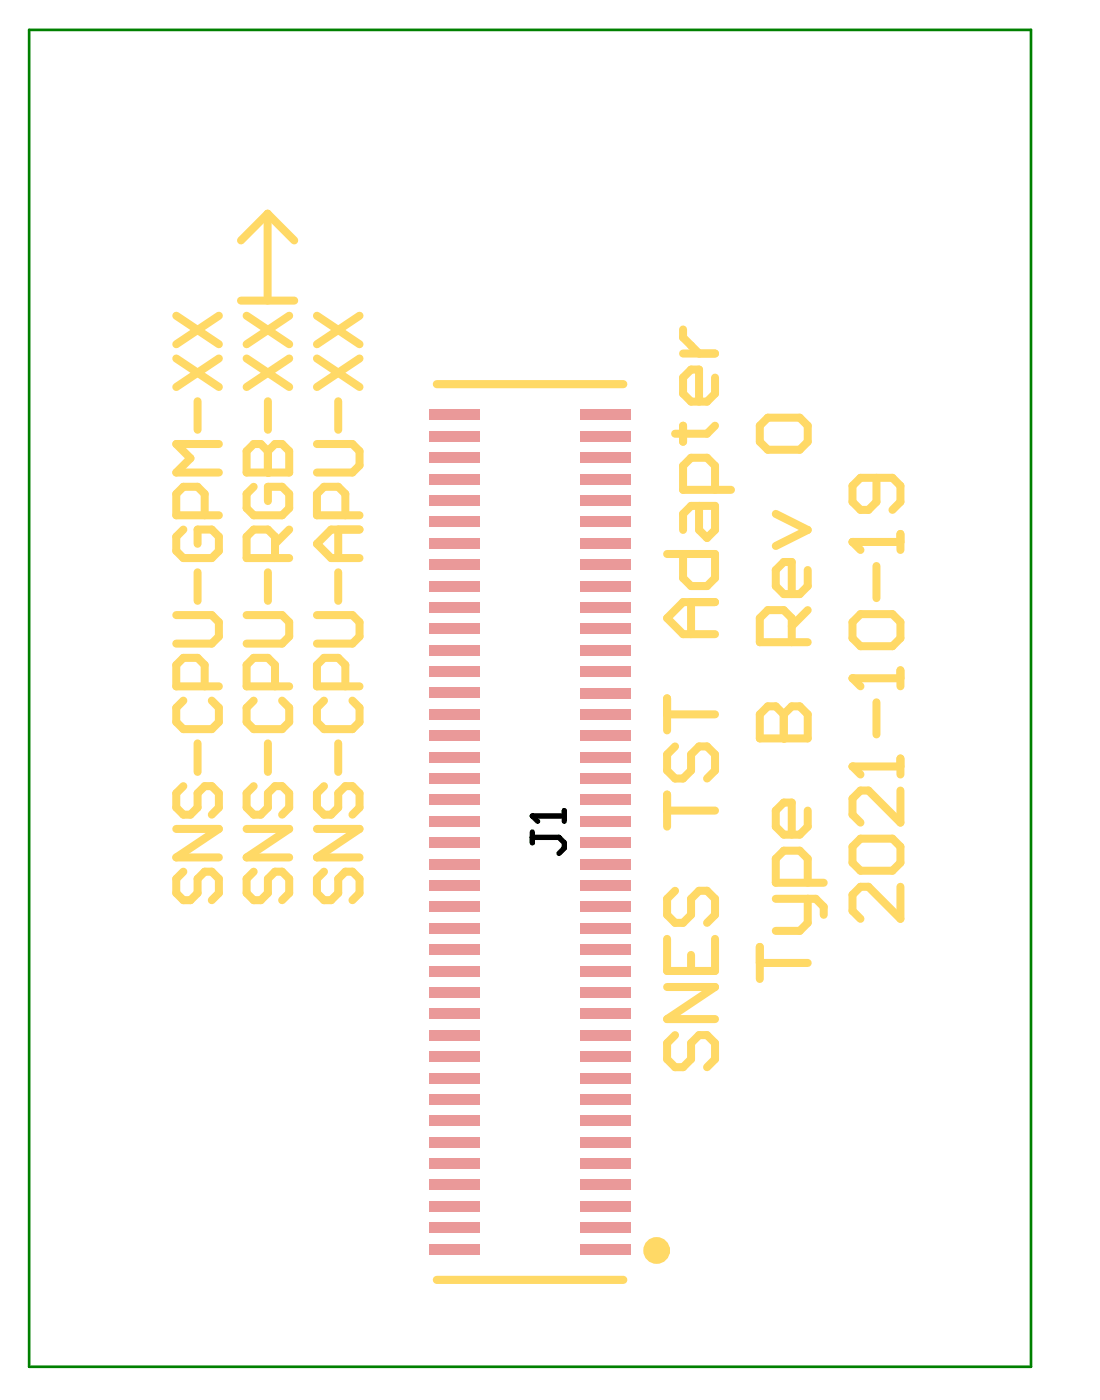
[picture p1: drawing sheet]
<svg xmlns="http://www.w3.org/2000/svg" width="68mm" height="87mm" viewBox="0 0 68 87" stroke-linecap="round" stroke-linejoin="round" font-family="sans-serif">
<g fill="#ea9999">
<path d="M26.7 30.8h3.2v.7h-3.2z" fill-rule="evenodd"/>
<path d="M26.7 32.1h3.2v.7h-3.2z" fill-rule="evenodd"/>
<path d="M26.7 33.5h3.2v.6h-3.2z" fill-rule="evenodd"/>
<path d="M26.7 25.5h3.2v.7h-3.2z" fill-rule="evenodd"/>
<path d="M26.7 26.8h3.2v.7h-3.2z" fill-rule="evenodd"/>
<path d="M26.7 28.2h3.2v.6h-3.2z" fill-rule="evenodd"/>
<path d="M26.7 29.5h3.2v.7h-3.2z" fill-rule="evenodd"/>
<path d="M36.1 30.8h3.1v.7h-3.1z" fill-rule="evenodd"/>
<path d="M36.1 32.1h3.1v.7h-3.1z" fill-rule="evenodd"/>
<path d="M36.1 33.5h3.1v.6h-3.1z" fill-rule="evenodd"/>
<path d="M36.1 25.5h3.1v.7h-3.1z" fill-rule="evenodd"/>
<path d="M36.1 26.8h3.1v.7h-3.1z" fill-rule="evenodd"/>
<path d="M36.1 28.2h3.1v.6h-3.1z" fill-rule="evenodd"/>
<path d="M36.1 29.5h3.1v.7h-3.1z" fill-rule="evenodd"/>
<path d="M36.1 38.8h3.1v.7h-3.1z" fill-rule="evenodd"/>
<path d="M26.7 38.8h3.2v.7h-3.2z" fill-rule="evenodd"/>
<path d="M26.7 37.5h3.2v.6h-3.2z" fill-rule="evenodd"/>
<path d="M36.1 37.5h3.1v.6h-3.1z" fill-rule="evenodd"/>
<path d="M26.7 36.1h3.2v.7h-3.2z" fill-rule="evenodd"/>
<path d="M36.1 36.1h3.1v.7h-3.1z" fill-rule="evenodd"/>
<path d="M26.7 34.8h3.2v.7h-3.2z" fill-rule="evenodd"/>
<path d="M36.1 34.8h3.1v.7h-3.1z" fill-rule="evenodd"/>
<path d="M36.1 44.1h3.1v.7h-3.1z" fill-rule="evenodd"/>
<path d="M26.7 44.1h3.2v.7h-3.2z" fill-rule="evenodd"/>
<path d="M26.7 42.8h3.2v.7h-3.2z" fill-rule="evenodd"/>
<path d="M36.1 42.8h3.1v.7h-3.1z" fill-rule="evenodd"/>
<path d="M26.7 41.5h3.2v.6h-3.2z" fill-rule="evenodd"/>
<path d="M36.1 41.5h3.1v.6h-3.1z" fill-rule="evenodd"/>
<path d="M26.7 40.1h3.2v.7h-3.2z" fill-rule="evenodd"/>
<path d="M36.1 40.1h3.1v.7h-3.1z" fill-rule="evenodd"/>
<path d="M36.1 49.5h3.1v.6h-3.1z" fill-rule="evenodd"/>
<path d="M26.7 49.5h3.2v.6h-3.2z" fill-rule="evenodd"/>
<path d="M26.7 48.1h3.2v.7h-3.2z" fill-rule="evenodd"/>
<path d="M36.1 48.1h3.1v.7h-3.1z" fill-rule="evenodd"/>
<path d="M26.7 46.8h3.2v.7h-3.2z" fill-rule="evenodd"/>
<path d="M36.1 46.8h3.1v.7h-3.1z" fill-rule="evenodd"/>
<path d="M26.7 45.5h3.2v.6h-3.2z" fill-rule="evenodd"/>
<path d="M36.1 45.5h3.1v.6h-3.1z" fill-rule="evenodd"/>
<path d="M36.1 54.8h3.1v.6h-3.1z" fill-rule="evenodd"/>
<path d="M26.7 54.8h3.2v.6h-3.2z" fill-rule="evenodd"/>
<path d="M26.7 53.4h3.2v.7h-3.2z" fill-rule="evenodd"/>
<path d="M36.1 53.4h3.1v.7h-3.1z" fill-rule="evenodd"/>
<path d="M26.7 52.1h3.2v.7h-3.2z" fill-rule="evenodd"/>
<path d="M36.1 52.1h3.1v.7h-3.1z" fill-rule="evenodd"/>
<path d="M26.7 50.8h3.2v.7h-3.2z" fill-rule="evenodd"/>
<path d="M36.1 50.8h3.1v.7h-3.1z" fill-rule="evenodd"/>
<path d="M36.1 60.1h3.1v.7h-3.1z" fill-rule="evenodd"/>
<path d="M26.7 60.1h3.2v.7h-3.2z" fill-rule="evenodd"/>
<path d="M26.7 58.8h3.2v.6h-3.2z" fill-rule="evenodd"/>
<path d="M36.1 58.8h3.1v.6h-3.1z" fill-rule="evenodd"/>
<path d="M26.7 57.4h3.2v.7h-3.2z" fill-rule="evenodd"/>
<path d="M36.1 57.4h3.1v.7h-3.1z" fill-rule="evenodd"/>
<path d="M26.7 56.1h3.2v.7h-3.2z" fill-rule="evenodd"/>
<path d="M36.1 56.1h3.1v.7h-3.1z" fill-rule="evenodd"/>
<path d="M36.1 65.4h3.1v.7h-3.1z" fill-rule="evenodd"/>
<path d="M26.7 65.4h3.2v.7h-3.2z" fill-rule="evenodd"/>
<path d="M26.7 64.1h3.2v.7h-3.2z" fill-rule="evenodd"/>
<path d="M36.1 64.1h3.1v.7h-3.1z" fill-rule="evenodd"/>
<path d="M26.7 62.8h3.2v.6h-3.2z" fill-rule="evenodd"/>
<path d="M36.1 62.8h3.1v.6h-3.1z" fill-rule="evenodd"/>
<path d="M26.7 61.4h3.2v.7h-3.2z" fill-rule="evenodd"/>
<path d="M36.1 61.4h3.1v.7h-3.1z" fill-rule="evenodd"/>
<path d="M36.1 70.8h3.1v.6h-3.1z" fill-rule="evenodd"/>
<path d="M26.7 70.8h3.2v.6h-3.2z" fill-rule="evenodd"/>
<path d="M26.7 69.4h3.2v.7h-3.2z" fill-rule="evenodd"/>
<path d="M36.1 69.4h3.1v.7h-3.1z" fill-rule="evenodd"/>
<path d="M26.7 68.1h3.2v.7h-3.2z" fill-rule="evenodd"/>
<path d="M36.1 68.1h3.1v.7h-3.1z" fill-rule="evenodd"/>
<path d="M26.7 66.8h3.2v.6h-3.2z" fill-rule="evenodd"/>
<path d="M36.1 66.8h3.1v.6h-3.1z" fill-rule="evenodd"/>
<path d="M36.1 72.1h3.1v.7h-3.1z" fill-rule="evenodd"/>
<path d="M26.7 72.1h3.2v.7h-3.2z" fill-rule="evenodd"/>
<path d="M36.1 73.4h3.1v.7h-3.1z" fill-rule="evenodd"/>
<path d="M26.7 73.4h3.2v.7h-3.2z" fill-rule="evenodd"/>
<path d="M36.1 74.8h3.1v.6h-3.1z" fill-rule="evenodd"/>
<path d="M26.7 74.8h3.2v.6h-3.2z" fill-rule="evenodd"/>
<path d="M36.1 77.4h3.1v.7h-3.1z" fill-rule="evenodd"/>
<path d="M26.7 76.1h3.2v.6h-3.2z" fill-rule="evenodd"/>
<path d="M26.7 77.4h3.2v.7h-3.2z" fill-rule="evenodd"/>
<path d="M36.1 76.1h3.1v.6h-3.1z" fill-rule="evenodd"/>
</g>
<path d="M27.2 23.9h11.6M27.2 79.7h11.6" fill="none" stroke="#ffd966" stroke-width=".51"/>
<g fill="none" stroke="#ffd966" stroke-width=".5">
<path d="M15 18.7h3.3M16.7 13.3l1.6 1.7M16.7 13.3v5.4M16.7 13.3l-1.7 1.7M41.5 34.5h3v1.5l-.5 .5h-1l-.5-.5v-1.5M42.5 20.5v.5l1 1M42.5 26.5v1M42.5 22h2M43 37.5v2M43.5 31.5v1.5l.5 .5 .5-.5v-1.5h-1.5l-.5 .5v1M44.5 23.5v1l-.5 .5h-1l-.5-.5v-1l.5-.5h.5v2M44.5 30.5v-1.5l-.5-.5h-1l-.5 .5v1.5h3"/>
<path d="M44.5 37.5h-2l-1 1 1 1h2M44.5 26.5l-.5 .5h-2M41.5 43.5v2M41.5 49.5v1.9M41.5 58.4v2h3v-2M41.5 50.5h3M41.5 44.5h3M42 46.5l-.5 .5v1l.5 .5h.5l.5-.5v-1l.5-.5h.5l.5 .5v1l-.5 .5M42 55.4l-.5 .5v1l.5 .5h.5l.5-.5v-1l.5-.5h.5l.5 .5v1l-.5 .5M43 59.4v1M47.3 58.9v2M47.3 59.9h3"/>
<path d="M47.3 46h3v-1.5l-.5-.5h-.5l-.5 .5v1.5M48.3 55.9h2.5l.4 .5v.5M50.3 55.9v1.5l-.5 .5h-1.5M50.3 50.5v.9l-.5 .5h-1l-.5-.5v-.9l.5-.5h.5v1.9M50.3 54.9v-1.5l-.5-.5h-1l-.5 .5v1.5h2.9M41.5 61.4h3l-3 2h3M42 64.4l-.5 .5v1l.5 .5h.5l.5-.5v-1l.5-.5h.5l.5 .5v1l-.5 .5"/>
</g>
<circle cx="48.8" cy="46" r=".25" fill="#ffd966"/>
<path d="M47.8 26h2l.5 .5v1l-.5 .5h-2l-.5-.5v-1zM48.3 32l2 1-2 1M49.3 40v-1.5l-.5-.5h-1l-.5 .5v1.5h3M50.3 35.5v1l-.5 .5h-1l-.5-.5v-1l.5-.5h.5v2M50.3 38l-1 1M47.3 46v-1.5l.5-.5h.5l.5 .5v1.5M53 47.7h3M53.5 52.2h2l.5 .5v1l-.5 .5h-2l-.5-.5v-1zM56 47.2v1M56 49.2v2l-2-2h-.5l-.5 .5v1l.5 .5M56 55.2v2l-2-2h-.5l-.5 .5v1l.5 .5" fill="none" stroke="#ffd966" stroke-width=".5"/>
<circle cx="53" cy="47.7" r=".25" fill="#ffd966"/>
<path d="M53 47.7l.5 .5M53 42.2h3M54.5 43.7v2M56 41.7v1" fill="none" stroke="#ffd966" stroke-width=".5"/>
<circle cx="53" cy="42.2" r=".25" fill="#ffd966"/>
<path d="M53 33.7h3M53.5 38.2h2l.5 .5v1l-.5 .5h-2l-.5-.5v-1zM54.5 35.2v2M56 33.2v1M53 42.2l.5 .5" fill="none" stroke="#ffd966" stroke-width=".5"/>
<circle cx="53" cy="33.7" r=".25" fill="#ffd966"/>
<g fill="none" stroke="#ffd966" stroke-width=".5">
<path d="M11 19.7l2.6 1.7M13.6 19.7l-2.6 1.7M11 38.3h2.2l.4 .4v.9l-.4 .5h-2.2M11 22.3l2.6 1.8M11.4 33l-.4 .4v.9l.4 .4h1.8l.4-.4v-.9l-.4-.4h-.9v.8M12.3 25v1.7M12.3 35.6v1.8M12.7 32.1v-1.4l-.4-.4h-.9l-.4 .4v1.4h2.6M13.6 27.6h-2.6l.9 .9-.9 .9h2.6M13.6 22.3l-2.6 1.8M15.3 38.3h2.3l.4 .4v.9l-.4 .5h-2.3M15.3 29.4h2.7v-1.3l-.4-.5h-.5l-.4 .5v1.3"/>
<path d="M15.8 30.3l-.5 .4v.9l.5 .5h1.8l.4-.5v-.9l-.4-.4h-.9v.9M16.7 35.6v1.8M17.1 34.7v-1.3l-.4-.4h-.9l-.5 .4v1.3h2.7M18 33l-.9 .8M53 33.7l.5 .5M54.5 29.7v1.5l-.5 .5h-.5l-.5-.5v-1l.5-.5h2l.5 .5v1l-.5 .5M11 51.6h2.6l-2.6 1.8h2.6M11.4 54.3l-.4 .4v.9l.4 .4h.5l.4-.4v-.9l.4-.4h.5l.4 .4v.9l-.4 .4M11.4 43.6l-.4 .5v.8l.4 .5h1.8l.4-.5v-.8l-.4-.5M11.4 48.9l-.4 .5v.9l.4 .4h.5l.4-.4v-.9l.4-.5h.5l.4 .5v.9l-.4 .4M12.3 46.3v1.7M12.7 42.7v-1.3l-.4-.5h-.9l-.4 .5v1.3h2.6"/>
<path d="M15.3 51.6h2.7l-2.7 1.8h2.7M15.8 54.3l-.5 .4v.9l.5 .4h.4l.5-.4v-.9l.4-.4h.5l.4 .4v.9l-.4 .4M15.8 48.9l-.5 .5v.9l.5 .4h.4l.5-.4v-.9l.4-.5h.5l.4 .5v.9l-.4 .4M15.8 43.6l-.5 .5v.8l.5 .5h1.8l.4-.5v-.8l-.4-.5M16.7 46.3v1.7M17.1 42.7v-1.3l-.4-.5h-.9l-.5 .5v1.3h2.7"/>
</g>
<circle cx="16.7" cy="29.4" r=".25" fill="#ffd966"/>
<g fill="none" stroke="#ffd966" stroke-width=".5">
<path d="M15.3 19.7l2.7 1.7M18 19.7l-2.7 1.7M19.7 19.7l2.7 1.7M22.4 19.7l-2.7 1.7M15.3 29.4v-1.3l.5-.5h.4l.5 .5v1.3M15.3 22.3l2.7 1.8M16.7 25v1.7M18 22.3l-2.7 1.8M19.7 27.6h2.2l.5 .5v.9l-.5 .4h-2.2M19.7 38.3h2.2l.5 .4v.9l-.5 .5h-2.2M19.7 22.3l2.7 1.8M21 25v1.7"/>
<path d="M21 33v1.7M21 35.6v1.8M21.5 32.1v-1.4l-.5-.4h-.8l-.5 .4v1.4h2.7M22.4 33h-1.8l-.9 .8 .9 .9h1.8M22.4 22.3l-2.7 1.8M19.7 51.6h2.7l-2.7 1.8h2.7M20.2 54.3l-.5 .4v.9l.5 .4h.4l.4-.4v-.9l.5-.4h.4l.5 .4v.9l-.5 .4M20.2 43.6l-.5 .5v.8l.5 .5h1.7l.5-.5v-.8l-.5-.5M20.2 48.9l-.5 .5v.9l.5 .4h.4l.4-.4v-.9l.5-.5h.4l.5 .5v.9l-.5 .4M21 46.3v1.7M21.5 42.7v-1.3l-.5-.5h-.8l-.5 .5v1.3h2.7"/>
</g>
<circle cx="40.9" cy="77.8" r=".42" fill="none" stroke="#ffd966" stroke-width=".83"/>
<path d="M1.8 1.9h62.3v83.2h-62.3z" fill="none" stroke="#008000" stroke-width=".17"/>
<path d="M33.1 51.8v.7M33.1 52.1h1.7l.3 .4v.3l-.3 .3M35.1 50.5v.6M35.1 50.8h-2l.4 .3" fill="none" stroke="#000" stroke-width=".33"/>
<circle cx="33.1" cy="50.8" r=".17" fill="#000"/>
</svg>
